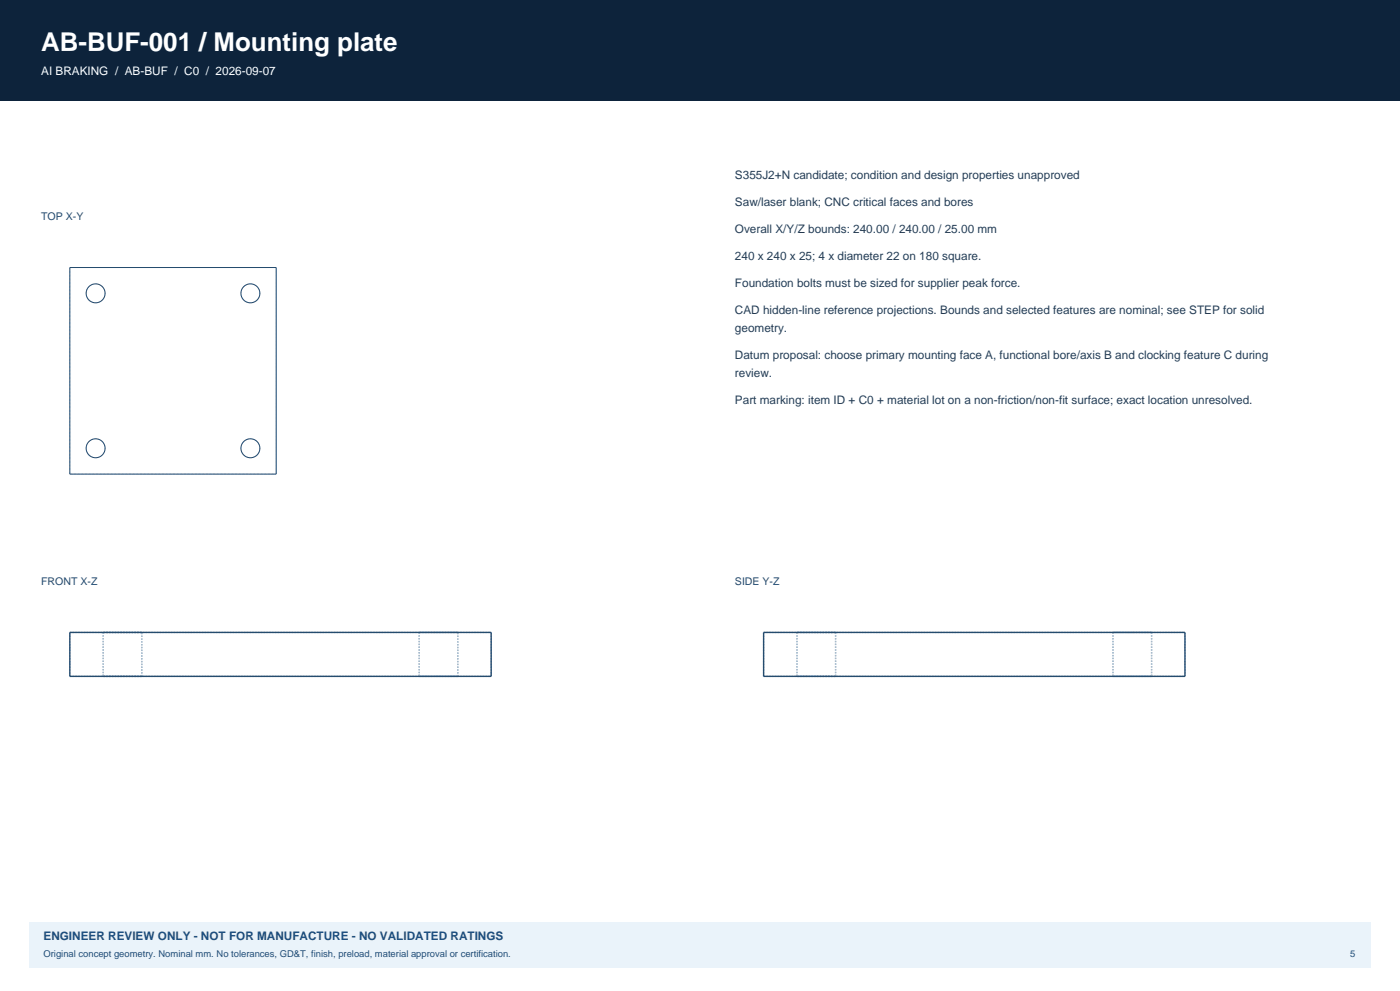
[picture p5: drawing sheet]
<svg xmlns="http://www.w3.org/2000/svg" width="420mm" height="297mm" viewBox="0 0 420 297" stroke-linecap="round" stroke-linejoin="round" font-family="sans-serif">
<defs><g id="words">
<text font-size="7.8" fill="#fff" x="12.3" y="15.2">AB-BUF-001 / Mounting plate</text>
<text font-size="3.5" fill="#fff" x="12.3" y="22.6">AI BRAKING / AB-BUF / C0 / 2026-09-07</text>
<g font-size="3.5" fill="#243e57">
<text x="220.5" y="53.6">S355J2+N candidate; condition and design properties unapproved</text>
<text x="220.5" y="61.7">Saw/laser blank; CNC critical faces and bores</text>
<text x="220.5" y="69.8">Overall X/Y/Z bounds: 240.00 / 240.00 / 25.00 mm</text>
<text x="220.5" y="77.9">240 x 240 x 25; 4 x diameter 22 on 180 square.</text>
<text x="220.5" y="86">Foundation bolts must be sized for supplier peak force.</text>
<text x="220.5" y="94.2">CAD hidden-line reference projections. Bounds and selected features are nominal; see STEP for solid</text>
<text x="220.5" y="99.4">geometry.</text>
<text x="220.5" y="107.6">Datum proposal: choose primary mounting face A, functional bore/axis B and clocking feature C during</text>
<text x="220.5" y="112.9">review.</text>
<text x="220.5" y="121">Part marking: item ID + C0 + material lot on a non-friction/non-fit surface; exact location unresolved.</text>
</g>
<text font-size="3.5" fill="#1b4e80" x="13.1" y="281.8">ENGINEER REVIEW ONLY - NOT FOR MANUFACTURE - NO VALIDATED RATINGS</text>
<g font-size="3.2" fill="#254c6e">
<text x="12.3" y="65.9">TOP X-Y</text>
<text x="12.3" y="175.3">FRONT X-Z</text>
<text x="220.5" y="175.3">SIDE Y-Z</text>
</g>
<g font-size="2.8" fill="#1b4e80">
<text x="13.1" y="286.8">Original concept geometry. Nominal mm. No tolerances, GD&amp;T, finish, preload, material approval or certification.</text>
<text x="405" y="286.8">5</text>
</g>
</g></defs>
<path d="M0 0h420v30h-420z" fill-rule="evenodd" fill="#0d233b"/>
<path d="M8.8 276.2h402.4v13.7h-402.4z" fill-rule="evenodd" fill="#eaf3fa"/>
<path d="M20.9 80.2h62M31.5 87.9l-.2 1.1-.6 .9-1 .6-1 .3-1-.2-1-.7-.6-.9-.3-1 .3-1.2 .5-.9 1-.6 1-.2 1.1 .2 1 .6 .6 .9 .2 1.1M78 87.9l-.2 1.1-.7 .9-.9 .6-1.1 .3-1-.2-1-.7-.6-.9-.2-1 .2-1.2 .6-.9 .9-.6 1.1-.2 1.1 .2 .9 .6 .7 1 .2 1M31.5 134.3l-.2 1.2-.6 .8-1 .7-1 .2-1-.2-1-.6-.6-1-.3-1 .3-1.1 .5-.9 .9-.6 1.1-.3 1.1 .2 .9 .6 .7 .9 .2 1.1M78 134.3l-.2 1.1-.7 .9-.9 .7-1.1 .2-1-.2-1-.6-.6-1-.2-1 .2-1.1 .6-.9 .9-.6 1.1-.3 1.1 .2 .9 .6 .6 .9 .3 1.1M20.9 142.1v-61.9M20.9 142.1h62M82.9 142.1v-61.9" fill="none" stroke="#a5bccd" stroke-width=".3" stroke-dasharray=".2 .2" stroke-linecap="butt"/>
<g fill="none" stroke="#254c6e" stroke-width=".3">
<path d="M20.9 80.2h62v61.9h-62z"/>
<circle cx="28.7" cy="87.9" r="2.84"/>
<circle cx="75.1" cy="87.9" r="2.84"/>
<circle cx="28.7" cy="134.3" r="2.84"/>
<circle cx="75.1" cy="134.3" r="2.84"/>
</g>
<g fill="none" stroke="#a5bccd" stroke-width=".42" stroke-dasharray=".4 .4" stroke-linecap="butt">
<path d="M20.9 189.5h126.5M31 189.5h11.5M31 189.5v13.2M42.5 189.5h-11.5M125.8 189.5h11.5M125.8 189.5v13.2M137.3 189.5h-11.5M229.1 189.5h126.4M239.1 189.5h11.6M239.1 189.5v13.2M244.9 189.5h-5.8M250.7 189.5h-5.8"/>
<path d="M250.7 189.5v13.2M333.9 189.5h11.6M333.9 189.5v13.2M339.7 189.5h-5.8M345.5 189.5h-5.8M345.5 189.5v13.2M20.9 202.7v-13.2M20.9 202.7h126.5M31 202.7h11.5M42.5 202.7h-11.5M42.5 202.7v-13.2M125.8 202.7h11.5"/>
<path d="M137.3 202.7h-11.5M137.3 202.7v-13.2M147.4 202.7v-13.2M229.1 202.7v-13.2M229.1 202.7h126.4M239.1 202.7h11.6M244.9 202.7h-5.8M250.7 202.7h-5.8M333.9 202.7h11.6M339.7 202.7h-5.8M345.5 202.7h-5.8M355.5 202.7v-13.2"/>
</g>
<path d="M20.9 189.5h126.5v13.2h-126.5zM229.1 189.5h126.4v13.2h-126.4z" fill="none" stroke="#254c6e" stroke-width=".42"/>
<use href="#words"/>
</svg>
